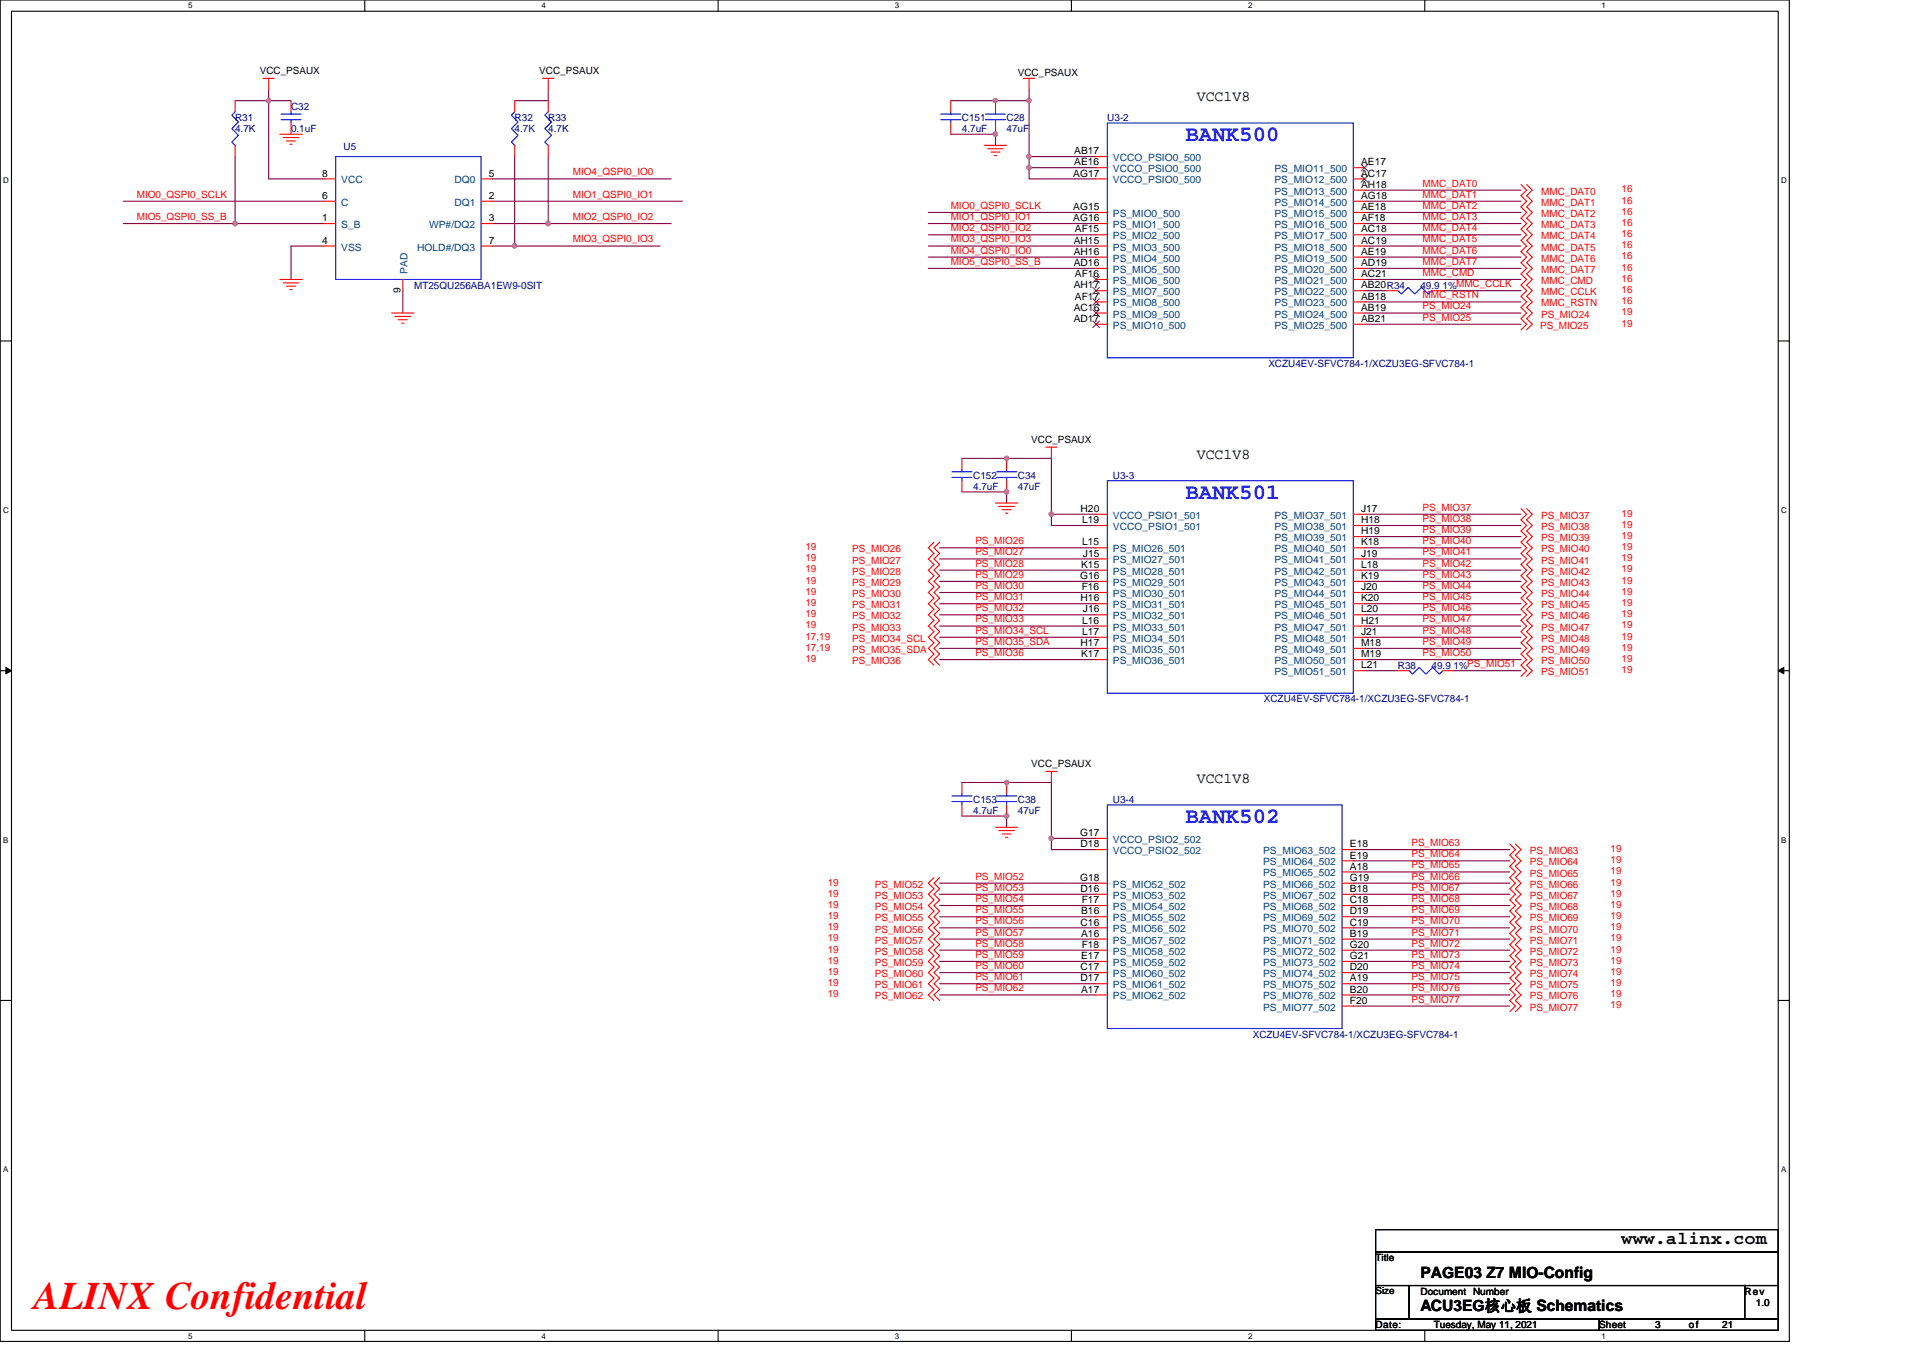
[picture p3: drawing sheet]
<svg xmlns="http://www.w3.org/2000/svg" width="297mm" height="210mm" viewBox="0 0 297 210" stroke-linecap="round" stroke-linejoin="round" font-family="sans-serif">
<defs><g id="words">
<text font-size="6" fill="#f00" x="5.2" y="202.3">ALINX Confidential</text>
<g font-size="3.4" fill="#00f">
<text x="183.1" y="21.8">BANK500</text>
<text x="183.1" y="77.1">BANK501</text>
<text x="183.1" y="127.2">BANK502</text>
</g>
<text font-size="2.8" x="250.5" y="192.3">www.alinx.com</text>
<g font-size="2.4">
<text x="219.4" y="197.4">PAGE03 Z7 MIO-Config</text>
<text x="219.4" y="202.6">ACU3EG核心板 Schematics</text>
</g>
<g font-size="2.3">
<text x="184.9" y="15.7">VCC1V8</text>
<text x="184.9" y="70.9">VCC1V8</text>
<text x="184.9" y="121">VCC1V8</text>
</g>
<g font-size="1.5">
<text x="40.1" y="11.4">VCC_PSAUX</text>
<text x="83.3" y="11.4">VCC_PSAUX</text>
<text x="157.2" y="11.8">VCC_PSAUX</text>
<text x="165.9" y="23.8">AB17</text>
<text x="49.8" y="27.3">8</text>
<text x="75.5" y="27.3">5</text>
<text x="165.8" y="27.3">AG17</text>
<text x="165.9" y="25.5">AE16</text>
<text x="210.2" y="25.5">AE17</text>
<text x="210.2" y="27.3">AC17</text>
<text x="210.2" y="29">AH18</text>
<text x="49.8" y="34.2">1</text>
<text x="49.8" y="30.7">6</text>
<text x="75.5" y="30.7">2</text>
<text x="75.5" y="34.2">3</text>
<text x="165.8" y="32.5">AG15</text>
<text x="165.8" y="34.2">AG16</text>
<text x="166" y="35.9">AF15</text>
<text x="210.2" y="30.7">AG18</text>
<text x="210.2" y="32.5">AE18</text>
<text x="210.2" y="34.2">AF18</text>
<text x="210.2" y="35.9">AC18</text>
<text x="49.8" y="37.7">4</text>
<text x="75.5" y="37.7">7</text>
<text x="165.9" y="37.7">AH15</text>
<text x="165.9" y="39.4">AH16</text>
<text x="165.9" y="41.1">AD16</text>
<text x="210.2" y="37.7">AC19</text>
<text x="210.2" y="39.4">AE19</text>
<text x="210.2" y="41.1">AD19</text>
<text x="61.9" y="45.3" transform="rotate(-90 61.9 45.3)">9</text>
<text x="165.9" y="44.6">AH17</text>
<text x="166" y="42.8">AF16</text>
<text x="166" y="46.3">AF17</text>
<text x="210.2" y="42.8">AC21</text>
<text x="210.2" y="44.6">AB20R34</text>
<text x="210.2" y="46.3">AB18</text>
<text x="165.9" y="48">AC16</text>
<text x="165.9" y="49.7">AD17</text>
<text x="210.2" y="48">AB19</text>
<text x="210.2" y="49.7">AB21</text>
<text x="159.3" y="68.4">VCC_PSAUX</text>
<text x="166.9" y="79.1">H20</text>
<text x="167.2" y="80.8">L19</text>
<text x="210.2" y="79.1">J17</text>
<text x="210.2" y="80.8">H18</text>
<text x="210.2" y="82.6">H19</text>
<text x="166.8" y="89.5">G16</text>
<text x="167" y="87.7">K15</text>
<text x="167.2" y="84.3">L15</text>
<text x="167.3" y="86">J15</text>
<text x="210.2" y="84.3">K18</text>
<text x="210.2" y="86">J19</text>
<text x="210.2" y="87.7">L18</text>
<text x="210.2" y="89.5">K19</text>
<text x="166.9" y="92.9">H16</text>
<text x="167.1" y="91.2">F16</text>
<text x="167.3" y="94.6">J16</text>
<text x="210.2" y="91.2">J20</text>
<text x="210.2" y="92.9">K20</text>
<text x="210.2" y="94.6">L20</text>
<text x="166.9" y="99.8">H17</text>
<text x="167" y="101.6">K17</text>
<text x="167.2" y="96.4">L16</text>
<text x="167.2" y="98.1">L17</text>
<text x="210.2" y="96.4">H21</text>
<text x="210.2" y="98.1">J21</text>
<text x="210.2" y="99.8">M18</text>
<text x="210.2" y="101.6">M19</text>
<text x="210.2" y="103.3">L21</text>
<text x="159.3" y="118.5">VCC_PSAUX</text>
<text x="166.8" y="129.2">G17</text>
<text x="166.9" y="130.9">D18</text>
<text x="208.5" y="130.9">E18</text>
<text x="166.8" y="136.1">G18</text>
<text x="166.9" y="137.8">D16</text>
<text x="208.5" y="132.7">E19</text>
<text x="208.5" y="134.4">A18</text>
<text x="208.5" y="136.1">G19</text>
<text x="208.5" y="137.8">B18</text>
<text x="166.9" y="143">C16</text>
<text x="167" y="141.3">B16</text>
<text x="167.1" y="139.6">F17</text>
<text x="208.5" y="139.6">C18</text>
<text x="208.5" y="141.3">D19</text>
<text x="208.5" y="143">C19</text>
<text x="166.9" y="149.9">C17</text>
<text x="167" y="144.7">A16</text>
<text x="167" y="148.2">E17</text>
<text x="167.1" y="146.5">F18</text>
<text x="208.5" y="144.7">B19</text>
<text x="208.5" y="146.5">G20</text>
<text x="208.5" y="148.2">G21</text>
<text x="208.5" y="149.9">D20</text>
<text x="166.9" y="151.6">D17</text>
<text x="167" y="153.4">A17</text>
<text x="208.5" y="151.6">A19</text>
<text x="208.5" y="153.4">B20</text>
<text x="208.5" y="155.1">F20</text>
<text x="212.5" y="194.9">Title</text>
<text x="212.5" y="200">Size</text>
<text x="219.4" y="200">Document Number</text>
<text x="269.5" y="200">Rev</text>
<text x="271.2" y="201.8">1.0</text>
<text x="212.5" y="205.2">Date:</text>
<text x="221.5" y="205.2">Tuesday, May 11, 2021</text>
<text x="247" y="205.2">Sheet</text>
<text x="255.7" y="205.2">3</text>
<text x="260.9" y="205.2">of</text>
<text x="266" y="205.2">21</text>
</g>
<g font-size="1.5" fill="#000080">
<text x="45" y="17">C32</text>
<text x="36.3" y="18.7">R31</text>
<text x="36.3" y="20.4">4.7K</text>
<text x="45" y="20.4">0.1uF</text>
<text x="53.1" y="23.2">U5</text>
<text x="79.5" y="18.7">R32</text>
<text x="79.5" y="20.4">4.7K</text>
<text x="84.7" y="18.7">R33</text>
<text x="84.7" y="20.4">4.7K</text>
<text x="148.6" y="18.7">C151</text>
<text x="148.6" y="20.4">4.7uF</text>
<text x="155.5" y="18.7">C28</text>
<text x="155.5" y="20.4">47uF</text>
<text x="171" y="18.7">U3-2</text>
<text x="64" y="44.6">MT25QU256ABA1EW9-0SIT</text>
<text x="219.4" y="44.6">49.9 1%MMC_CCLK</text>
<text x="195.9" y="56.7">XCZU4EV-SFVC784-1/XCZU3EG-SFVC784-1</text>
<text x="150.3" y="74">C152</text>
<text x="150.3" y="75.7">4.7uF</text>
<text x="157.2" y="74">C34</text>
<text x="157.2" y="75.7">47uF</text>
<text x="171.9" y="74">U3-3</text>
<text x="215.9" y="103.3">R38</text>
<text x="221.1" y="103.3">49.9 1%PS_MIO51</text>
<text x="195.2" y="108.5">XCZU4EV-SFVC784-1/XCZU3EG-SFVC784-1</text>
<text x="150.3" y="124">C153</text>
<text x="150.3" y="125.8">4.7uF</text>
<text x="157.2" y="124">C38</text>
<text x="157.2" y="125.8">47uF</text>
<text x="171.9" y="124">U3-4</text>
<text x="193.5" y="160.3">XCZU4EV-SFVC784-1/XCZU3EG-SFVC784-1</text>
</g>
<g font-size="1.5" fill="#004080">
<text x="52.7" y="28.3">VCC</text>
<text x="70.2" y="28.3">DQ0</text>
<text x="171.9" y="24.9">VCCO_PSIO0_500</text>
<text x="171.9" y="26.6">VCCO_PSIO0_500</text>
<text x="171.9" y="28.3">VCCO_PSIO0_500</text>
<text x="196.8" y="26.6">PS_MIO11_500</text>
<text x="196.8" y="28.3">PS_MIO12_500</text>
<text x="52.7" y="35.2">S_B</text>
<text x="52.7" y="31.8">C</text>
<text x="66.3" y="35.2">WP#/DQ2</text>
<text x="70.2" y="31.8">DQ1</text>
<text x="171.9" y="33.5">PS_MIO0_500</text>
<text x="171.9" y="35.2">PS_MIO1_500</text>
<text x="196.8" y="30.1">PS_MIO13_500</text>
<text x="196.8" y="31.8">PS_MIO14_500</text>
<text x="196.8" y="33.5">PS_MIO15_500</text>
<text x="196.8" y="35.2">PS_MIO16_500</text>
<text x="52.7" y="38.7">VSS</text>
<text x="64.4" y="38.7">HOLD#/DQ3</text>
<text x="171.9" y="37">PS_MIO2_500</text>
<text x="171.9" y="38.7">PS_MIO3_500</text>
<text x="171.9" y="40.4">PS_MIO4_500</text>
<text x="196.8" y="37">PS_MIO17_500</text>
<text x="196.8" y="38.7">PS_MIO18_500</text>
<text x="196.8" y="40.4">PS_MIO19_500</text>
<text x="62.9" y="42.3" transform="rotate(-90 62.9 42.3)">PAD</text>
<text x="171.9" y="42.2">PS_MIO5_500</text>
<text x="171.9" y="43.9">PS_MIO6_500</text>
<text x="171.9" y="45.6">PS_MIO7_500</text>
<text x="171.9" y="47.3">PS_MIO8_500</text>
<text x="196.8" y="42.2">PS_MIO20_500</text>
<text x="196.8" y="43.9">PS_MIO21_500</text>
<text x="196.8" y="45.6">PS_MIO22_500</text>
<text x="196.8" y="47.3">PS_MIO23_500</text>
<text x="171.9" y="49.1">PS_MIO9_500</text>
<text x="171.9" y="50.8">PS_MIO10_500</text>
<text x="196.8" y="49.1">PS_MIO24_500</text>
<text x="196.8" y="50.8">PS_MIO25_500</text>
<text x="171.9" y="80.2">VCCO_PSIO1_501</text>
<text x="171.9" y="81.9">VCCO_PSIO1_501</text>
<text x="196.8" y="80.2">PS_MIO37_501</text>
<text x="196.8" y="81.9">PS_MIO38_501</text>
<text x="196.8" y="83.6">PS_MIO39_501</text>
<text x="171.9" y="85.3">PS_MIO26_501</text>
<text x="171.9" y="87.1">PS_MIO27_501</text>
<text x="171.9" y="88.8">PS_MIO28_501</text>
<text x="196.8" y="85.3">PS_MIO40_501</text>
<text x="196.8" y="87.1">PS_MIO41_501</text>
<text x="196.8" y="88.8">PS_MIO42_501</text>
<text x="171.9" y="90.5">PS_MIO29_501</text>
<text x="171.9" y="92.2">PS_MIO30_501</text>
<text x="171.9" y="94">PS_MIO31_501</text>
<text x="171.9" y="95.7">PS_MIO32_501</text>
<text x="196.8" y="90.5">PS_MIO43_501</text>
<text x="196.8" y="92.2">PS_MIO44_501</text>
<text x="196.8" y="94">PS_MIO45_501</text>
<text x="196.8" y="95.7">PS_MIO46_501</text>
<text x="171.9" y="97.4">PS_MIO33_501</text>
<text x="171.9" y="99.2">PS_MIO34_501</text>
<text x="171.9" y="100.9">PS_MIO35_501</text>
<text x="196.8" y="97.4">PS_MIO47_501</text>
<text x="196.8" y="99.2">PS_MIO48_501</text>
<text x="196.8" y="100.9">PS_MIO49_501</text>
<text x="171.9" y="102.6">PS_MIO36_501</text>
<text x="196.8" y="102.6">PS_MIO50_501</text>
<text x="196.8" y="104.3">PS_MIO51_501</text>
<text x="171.9" y="132">VCCO_PSIO2_502</text>
<text x="171.9" y="130.2">VCCO_PSIO2_502</text>
<text x="195.1" y="132">PS_MIO63_502</text>
<text x="171.9" y="137.2">PS_MIO52_502</text>
<text x="195.1" y="133.7">PS_MIO64_502</text>
<text x="195.1" y="135.4">PS_MIO65_502</text>
<text x="195.1" y="137.2">PS_MIO66_502</text>
<text x="171.9" y="138.9">PS_MIO53_502</text>
<text x="171.9" y="140.6">PS_MIO54_502</text>
<text x="171.9" y="142.3">PS_MIO55_502</text>
<text x="195.1" y="138.9">PS_MIO67_502</text>
<text x="195.1" y="140.6">PS_MIO68_502</text>
<text x="195.1" y="142.3">PS_MIO69_502</text>
<text x="171.9" y="144.1">PS_MIO56_502</text>
<text x="171.9" y="145.8">PS_MIO57_502</text>
<text x="171.9" y="147.5">PS_MIO58_502</text>
<text x="171.9" y="149.2">PS_MIO59_502</text>
<text x="195.1" y="144.1">PS_MIO70_502</text>
<text x="195.1" y="145.8">PS_MIO71_502</text>
<text x="195.1" y="147.5">PS_MIO72_502</text>
<text x="195.1" y="149.2">PS_MIO73_502</text>
<text x="171.9" y="151">PS_MIO60_502</text>
<text x="171.9" y="152.7">PS_MIO61_502</text>
<text x="171.9" y="154.4">PS_MIO62_502</text>
<text x="195.1" y="151">PS_MIO74_502</text>
<text x="195.1" y="152.7">PS_MIO75_502</text>
<text x="195.1" y="154.4">PS_MIO76_502</text>
<text x="195.1" y="156.1">PS_MIO77_502</text>
</g>
<g font-size="1.5" fill="#f00">
<text x="88.5" y="27.1">MIO4_QSPI0_IO0</text>
<text x="219.7" y="28.8">MMC_DAT0</text>
<text x="250.5" y="29.7">16</text>
<text x="21.1" y="34">MIO5_QSPI0_SS_B</text>
<text x="21.1" y="30.5">MIO0_QSPI0_SCLK</text>
<text x="88.5" y="34">MIO2_QSPI0_IO2</text>
<text x="88.5" y="30.5">MIO1_QSPI0_IO1</text>
<text x="146.9" y="32.3">MIO0_QSPI0_SCLK</text>
<text x="146.9" y="34">MIO1_QSPI0_IO1</text>
<text x="146.9" y="35.7">MIO2_QSPI0_IO2</text>
<text x="219.7" y="30.5">MMC_DAT1</text>
<text x="219.7" y="32.3">MMC_DAT2</text>
<text x="219.7" y="34">MMC_DAT3</text>
<text x="219.7" y="35.7">MMC_DAT4</text>
<text x="238.1" y="30.1">MMC_DAT0</text>
<text x="238.1" y="31.8">MMC_DAT1</text>
<text x="238.1" y="33.5">MMC_DAT2</text>
<text x="238.1" y="35.3">MMC_DAT3</text>
<text x="250.5" y="31.5">16</text>
<text x="250.5" y="33.2">16</text>
<text x="250.5" y="34.9">16</text>
<text x="88.5" y="37.5">MIO3_QSPI0_IO3</text>
<text x="146.9" y="37.5">MIO3_QSPI0_IO3</text>
<text x="146.9" y="39.2">MIO4_QSPI0_IO0</text>
<text x="146.9" y="40.9">MIO5_QSPI0_SS_B</text>
<text x="219.7" y="37.5">MMC_DAT5</text>
<text x="219.7" y="39.2">MMC_DAT6</text>
<text x="219.7" y="40.9">MMC_DAT7</text>
<text x="238.1" y="37">MMC_DAT4</text>
<text x="238.1" y="40.4">MMC_DAT6</text>
<text x="238.1" y="38.7">MMC_DAT5</text>
<text x="250.5" y="36.6">16</text>
<text x="250.5" y="40.1">16</text>
<text x="250.5" y="38.4">16</text>
<text x="250.5" y="41.8">16</text>
<text x="219.7" y="42.6">MMC_CMD</text>
<text x="219.7" y="46.1">MMC_RSTN</text>
<text x="219.7" y="47.8">PS_MIO24</text>
<text x="238.1" y="42.2">MMC_DAT7</text>
<text x="238.1" y="43.9">MMC_CMD</text>
<text x="238.1" y="47.3">MMC_RSTN</text>
<text x="238.1" y="45.6">MMC_CCLK</text>
<text x="250.5" y="43.5">16</text>
<text x="250.5" y="47">16</text>
<text x="250.5" y="45.3">16</text>
<text x="219.7" y="49.6">PS_MIO25</text>
<text x="237.9" y="50.8">PS_MIO25</text>
<text x="238.1" y="49.1">PS_MIO24</text>
<text x="250.5" y="50.5">19</text>
<text x="250.5" y="48.7">19</text>
<text x="219.7" y="80.6">PS_MIO38</text>
<text x="219.7" y="82.4">PS_MIO39</text>
<text x="219.7" y="78.9">PS_MIO37</text>
<text x="238.1" y="81.9">PS_MIO38</text>
<text x="238.1" y="83.6">PS_MIO39</text>
<text x="238.1" y="80.2">PS_MIO37</text>
<text x="250.5" y="81.6">19</text>
<text x="250.5" y="83.3">19</text>
<text x="250.5" y="79.8">19</text>
<text x="124.4" y="85">19</text>
<text x="124.4" y="86.7">19</text>
<text x="124.4" y="88.5">19</text>
<text x="131.7" y="85.3">PS_MIO26</text>
<text x="131.7" y="87.1">PS_MIO27</text>
<text x="131.7" y="88.8">PS_MIO28</text>
<text x="150.7" y="84.1">PS_MIO26</text>
<text x="150.7" y="85.8">PS_MIO27</text>
<text x="150.7" y="89.3">PS_MIO29</text>
<text x="150.7" y="87.5">PS_MIO28</text>
<text x="219.7" y="84.1">PS_MIO40</text>
<text x="219.7" y="85.8">PS_MIO41</text>
<text x="219.7" y="87.5">PS_MIO42</text>
<text x="219.7" y="89.3">PS_MIO43</text>
<text x="238.1" y="85.3">PS_MIO40</text>
<text x="238.1" y="87.1">PS_MIO41</text>
<text x="238.1" y="88.8">PS_MIO42</text>
<text x="250.5" y="85">19</text>
<text x="250.5" y="86.7">19</text>
<text x="250.5" y="88.5">19</text>
<text x="124.4" y="90.2">19</text>
<text x="124.4" y="93.6">19</text>
<text x="124.4" y="91.9">19</text>
<text x="124.4" y="95.4">19</text>
<text x="131.7" y="90.5">PS_MIO29</text>
<text x="131.7" y="94">PS_MIO31</text>
<text x="131.7" y="92.3">PS_MIO30</text>
<text x="131.7" y="95.7">PS_MIO32</text>
<text x="150.7" y="92.7">PS_MIO31</text>
<text x="150.7" y="91">PS_MIO30</text>
<text x="150.7" y="94.4">PS_MIO32</text>
<text x="219.7" y="92.7">PS_MIO45</text>
<text x="219.7" y="94.4">PS_MIO46</text>
<text x="219.7" y="91">PS_MIO44</text>
<text x="238.1" y="90.5">PS_MIO43</text>
<text x="238.1" y="92.3">PS_MIO44</text>
<text x="238.1" y="94">PS_MIO45</text>
<text x="238.1" y="95.7">PS_MIO46</text>
<text x="250.5" y="90.2">19</text>
<text x="250.5" y="91.9">19</text>
<text x="250.5" y="93.6">19</text>
<text x="250.5" y="95.4">19</text>
<text x="124.4" y="98.8">17,19</text>
<text x="124.4" y="100.5">17,19</text>
<text x="124.4" y="97.1">19</text>
<text x="131.7" y="99.2">PS_MIO34_SCL</text>
<text x="131.7" y="100.9">PS_MIO35_SDA</text>
<text x="131.7" y="97.4">PS_MIO33</text>
<text x="150.7" y="97.9">PS_MIO34_SCL</text>
<text x="150.7" y="99.6">PS_MIO35_SDA</text>
<text x="150.7" y="101.4">PS_MIO36</text>
<text x="150.7" y="96.2">PS_MIO33</text>
<text x="219.7" y="96.2">PS_MIO47</text>
<text x="219.7" y="97.9">PS_MIO48</text>
<text x="219.7" y="99.6">PS_MIO49</text>
<text x="219.7" y="101.4">PS_MIO50</text>
<text x="238.1" y="97.4">PS_MIO47</text>
<text x="238.1" y="100.9">PS_MIO49</text>
<text x="238.1" y="99.2">PS_MIO48</text>
<text x="250.5" y="97.1">19</text>
<text x="250.5" y="100.5">19</text>
<text x="250.5" y="98.8">19</text>
<text x="124.4" y="102.3">19</text>
<text x="131.7" y="102.6">PS_MIO36</text>
<text x="238.1" y="102.6">PS_MIO50</text>
<text x="238.1" y="104.4">PS_MIO51</text>
<text x="250.5" y="102.3">19</text>
<text x="250.5" y="104">19</text>
<text x="218" y="130.7">PS_MIO63</text>
<text x="236.3" y="132">PS_MIO63</text>
<text x="248.8" y="131.6">19</text>
<text x="127.9" y="136.8">19</text>
<text x="135.1" y="137.2">PS_MIO52</text>
<text x="150.7" y="137.6">PS_MIO53</text>
<text x="150.7" y="135.9">PS_MIO52</text>
<text x="218" y="132.5">PS_MIO64</text>
<text x="218" y="134.2">PS_MIO65</text>
<text x="218" y="135.9">PS_MIO66</text>
<text x="218" y="137.6">PS_MIO67</text>
<text x="236.3" y="133.7">PS_MIO64</text>
<text x="236.3" y="135.4">PS_MIO65</text>
<text x="236.3" y="137.2">PS_MIO66</text>
<text x="248.8" y="133.4">19</text>
<text x="248.8" y="135.1">19</text>
<text x="248.8" y="136.8">19</text>
<text x="127.9" y="138.5">19</text>
<text x="127.9" y="142">19</text>
<text x="127.9" y="140.3">19</text>
<text x="127.9" y="143.7">19</text>
<text x="135.1" y="138.9">PS_MIO53</text>
<text x="135.1" y="142.3">PS_MIO55</text>
<text x="135.1" y="140.6">PS_MIO54</text>
<text x="150.7" y="141.1">PS_MIO55</text>
<text x="150.7" y="139.4">PS_MIO54</text>
<text x="150.7" y="142.8">PS_MIO56</text>
<text x="218" y="139.4">PS_MIO68</text>
<text x="218" y="141.1">PS_MIO69</text>
<text x="218" y="142.8">PS_MIO70</text>
<text x="236.3" y="138.9">PS_MIO67</text>
<text x="236.3" y="140.6">PS_MIO68</text>
<text x="236.3" y="142.3">PS_MIO69</text>
<text x="248.8" y="138.5">19</text>
<text x="248.8" y="140.3">19</text>
<text x="248.8" y="142">19</text>
<text x="248.8" y="143.7">19</text>
<text x="127.9" y="145.5">19</text>
<text x="127.9" y="148.9">19</text>
<text x="127.9" y="147.2">19</text>
<text x="135.1" y="145.8">PS_MIO57</text>
<text x="135.1" y="149.2">PS_MIO59</text>
<text x="135.1" y="147.5">PS_MIO58</text>
<text x="135.1" y="144.1">PS_MIO56</text>
<text x="150.7" y="144.5">PS_MIO57</text>
<text x="150.7" y="148">PS_MIO59</text>
<text x="150.7" y="146.3">PS_MIO58</text>
<text x="150.7" y="149.7">PS_MIO60</text>
<text x="218" y="144.5">PS_MIO71</text>
<text x="218" y="146.3">PS_MIO72</text>
<text x="218" y="148">PS_MIO73</text>
<text x="218" y="149.7">PS_MIO74</text>
<text x="236.3" y="144.1">PS_MIO70</text>
<text x="236.3" y="145.8">PS_MIO71</text>
<text x="236.3" y="147.5">PS_MIO72</text>
<text x="236.3" y="149.2">PS_MIO73</text>
<text x="248.8" y="145.5">19</text>
<text x="248.8" y="147.2">19</text>
<text x="248.8" y="148.9">19</text>
<text x="127.9" y="150.6">19</text>
<text x="127.9" y="154.1">19</text>
<text x="127.9" y="152.4">19</text>
<text x="135.1" y="151">PS_MIO60</text>
<text x="135.1" y="154.4">PS_MIO62</text>
<text x="135.1" y="152.7">PS_MIO61</text>
<text x="150.7" y="153.2">PS_MIO62</text>
<text x="150.7" y="151.4">PS_MIO61</text>
<text x="218" y="151.4">PS_MIO75</text>
<text x="218" y="153.2">PS_MIO76</text>
<text x="218" y="154.9">PS_MIO77</text>
<text x="236.3" y="154.4">PS_MIO76</text>
<text x="236.3" y="152.7">PS_MIO75</text>
<text x="236.3" y="151">PS_MIO74</text>
<text x="248.8" y="154.1">19</text>
<text x="248.8" y="152.4">19</text>
<text x="248.8" y="150.6">19</text>
<text x="248.8" y="155.8">19</text>
<text x="236.3" y="156.2">PS_MIO77</text>
</g>
<g font-size="1.2">
<text x="29.1" y="1.3">5</text>
<text x="83.6" y="1.3">4</text>
<text x="138.2" y="1.3">3</text>
<text x="192.8" y="1.3">2</text>
<text x="247.4" y="1.3">1</text>
<text x=".5" y="28.3">D</text>
<text x="275.1" y="28.3">D</text>
<text x=".5" y="79.2">C</text>
<text x="275.1" y="79.2">C</text>
<text x=".5" y="130.2">B</text>
<text x="275.1" y="130.2">B</text>
<text x=".5" y="181.1">A</text>
<text x="275.1" y="181.1">A</text>
<text x="29.1" y="206.8">5</text>
<text x="83.6" y="206.8">4</text>
<text x="138.2" y="206.8">3</text>
<text x="192.8" y="206.8">2</text>
<text x="247.4" y="206.8">1</text>
</g>
</g></defs>
<path d="M0 0h276.4v207.3h-276.4zM1.8 1.7h272.9v203.8h-272.9z" fill="none" stroke="#000" stroke-width=".17"/>
<g fill="#fff">
<path d="M29.1 .2h.6v1.4h-.6z"/>
<path d="M29.1 205.7h.6v1.4h-.6z"/>
</g>
<path d="M56.3 0v1.7M56.3 205.5v1.8" fill="none" stroke="#000" stroke-width=".17"/>
<g fill="#fff">
<path d="M83.6 .2h.7v1.4h-.7z"/>
<path d="M83.6 205.7h.7v1.4h-.7z"/>
</g>
<path d="M110.9 0v1.7M110.9 205.5v1.8" fill="none" stroke="#000" stroke-width=".17"/>
<g fill="#fff">
<path d="M138.2 .2h.7v1.4h-.7z"/>
<path d="M138.2 205.7h.7v1.4h-.7z"/>
</g>
<path d="M165.5 0v1.7M165.5 205.5v1.8" fill="none" stroke="#000" stroke-width=".17"/>
<g fill="#fff">
<path d="M192.8 .2h.6v1.4h-.6z"/>
<path d="M192.8 205.7h.6v1.4h-.6z"/>
</g>
<path d="M220.1 0v1.7M220.1 205.5v1.8" fill="none" stroke="#000" stroke-width=".17"/>
<g fill="#fff">
<path d="M247.4 .2h.6v1.4h-.6z"/>
<path d="M247.4 205.7h.6v1.4h-.6z"/>
<path d="M.5 27.2h.8v1.4h-.8z"/>
<path d="M275.1 27.2h.9v1.4h-.9z"/>
<path d="M.5 78.1h.8v1.4h-.8z"/>
<path d="M275.1 78.1h.9v1.4h-.9z"/>
</g>
<path d="M0 52.7h1.8M274.7 52.7h1.7" fill="none" stroke="#000" stroke-width=".17"/>
<g fill="#fff">
<path d="M.5 129.1h.8v1.4h-.8z"/>
<path d="M275.1 129.1h.8v1.4h-.8z"/>
</g>
<path d="M0 103.6h1.8M274.7 103.6h1.7" fill="none" stroke="#000" stroke-width=".17"/>
<path d="M.9 103.1l.9 .5-.9 .5zM274.7 103.6l.8-.5v1z" fill="#000" stroke="#000" stroke-width=".15"/>
<g fill="#fff">
<path d="M.5 180h.8v1.4h-.8z"/>
<path d="M275.1 180h.8v1.4h-.8z"/>
</g>
<path d="M0 154.6h1.8M274.7 154.6h1.7M212.5 190h62.2v3.5h-62.2zM212.5 193.5h62.2v5.1h-62.2zM212.5 198.6h5.2v5.2h-5.2zM217.7 198.6h51.8v5.2h-51.8zM269.5 198.6h5.2v5.2h-5.2zM212.5 203.8h34.5v1.7h-34.5zM247 203.8h27.7v1.7h-27.7z" fill="none" stroke="#000" stroke-width=".17"/>
<g fill="none" stroke="#800040" stroke-width=".17">
<path d="M36.3 15.6h5.2M41.5 15.6h3.5M41.5 15.6v12h8.6M41.5 13.8v1.8M84.7 13.8v1.8h-5.2M146.9 15.6h12.1M159 15.6v8.6h10.3M159 13.8v1.8M19 31.1h31.1M19 34.5h17.3M36.3 34.5h13.8M36.3 24.2v10.3"/>
<path d="M50.1 38h-5.1v5.2M76 34.5h8.7M76 38h3.5M76 27.6h27.7M76 31.1h29.4M79.5 38h22.5M79.5 24.2v13.8M84.7 24.2v10.3M84.7 34.5h19M143.4 32.8h25.9M143.4 34.5h25.9M143.4 36.3h25.9"/>
<path d="M143.4 38h25.9M143.4 39.7h25.9M146.9 20.7h6.9v1.8M159 24.2v1.7h10.3M159 25.9v1.7h10.3M210.8 31.1h24.1M210.8 32.8h24.1M210.8 34.5h24.1M210.8 36.3h24.1M210.8 38h24.1M210.8 39.7h24.1M210.8 29.4h24.1"/>
<path d="M62.2 44.9v3.5M143.4 41.5h25.9M210.8 41.5h24.1M210.8 43.2h24.1M210.8 46.7h24.1M210.8 44.9h3.4M210.8 50.1h24.1M210.8 48.4h24.1M222.9 44.9h12M148.6 70.8h13.8v8.7h6.9M148.6 76h6.9v1.7M162.4 79.5v1.7h6.9"/>
<path d="M210.8 79.5h24.1M145.1 86.4h24.2M145.1 84.6h24.2M145.1 89.8h24.2M145.1 88.1h24.2M145.1 93.3h24.2M145.1 91.5h24.2M145.1 98.5h24.2M145.1 96.7h24.2M145.1 95h24.2M210.8 93.3h24.1M210.8 95h24.1"/>
<path d="M210.8 96.7h24.1M210.8 98.5h24.1M210.8 81.2h24.1M210.8 82.9h24.1M210.8 84.6h24.1M210.8 86.4h24.1M210.8 91.5h24.1M210.8 88.1h24.1M210.8 89.8h24.1M145.1 101.9h24.2M145.1 100.2h24.2M210.8 103.6h5.1"/>
<path d="M210.8 100.2h24.1M210.8 101.9h24.1M224.6 103.6h10.3M145.1 138.2h24.2M145.1 139.9h24.2M145.1 136.5h24.2M148.6 120.9h13.8v8.6M148.6 126.1h6.9v1.7M162.4 129.5h6.9M162.4 129.5v1.8h6.9M209 139.9h24.2M209 133h24.2"/>
<path d="M209 134.7h24.2M209 136.5h24.2M209 138.2h24.2M209 131.3h24.2M145.1 141.6h24.2M145.1 145.1h24.2M145.1 148.5h24.2M145.1 146.8h24.2M145.1 143.4h24.2M145.1 150.3h24.2M145.1 153.7h24.2M145.1 152h24.2"/>
<path d="M209 141.6h24.2M209 143.4h24.2M209 145.1h24.2M209 146.8h24.2M209 148.5h24.2M209 150.3h24.2M209 152h24.2M209 153.7h24.2M209 155.4h24.2"/>
</g>
<g fill="#f0f" stroke="#f0f" stroke-width=".17">
<circle cx="158.9" cy="24.2" r=".34"/>
<circle cx="158.9" cy="15.5" r=".34"/>
<circle cx="158.9" cy="25.9" r=".34"/>
<circle cx="41.5" cy="15.5" r=".34"/>
<circle cx="36.3" cy="34.5" r=".34"/>
<circle cx="84.7" cy="34.5" r=".34"/>
<circle cx="162.4" cy="79.4" r=".33"/>
<circle cx="155.5" cy="70.8" r=".33"/>
<circle cx="162.4" cy="129.5" r=".34"/>
<circle cx="155.5" cy="120.9" r=".34"/>
<circle cx="79.5" cy="38" r=".34"/>
<circle cx="155.5" cy="126.1" r=".34"/>
<circle cx="155.5" cy="76" r=".34"/>
<circle cx="153.8" cy="15.5" r=".34"/>
<circle cx="153.8" cy="20.7" r=".34"/>
</g>
<g fill="none" stroke="#f00" stroke-width=".17">
<path d="M36.3 15.6v1.7M40.6 12.1h1.8M41.5 12.1v1.7M45 15.6v1.7M45 19v1.7M79.5 15.6v1.7M83.8 12.1h1.8M84.7 12.1v1.7M84.7 15.6v1.7M146.9 15.6v1.7M146.9 19v1.7M153.8 15.6v1.7"/>
<path d="M153.8 19v1.7M158.1 12.1h1.7M159 12.1v1.7M36.3 22.5v1.7M43.2 20.7h3.5M43.7 21.3h2.5M44.3 21.8h1.4M44.8 22.3h.3M50.1 27.6h1.8M50.1 34.5h1.8M50.1 38h1.8M50.1 31.1h1.8"/>
<path d="M74.3 38h1.7M74.3 31.1h1.7M74.3 27.6h1.7M74.3 34.5h1.7M79.5 22.5v1.7M84.7 22.5v1.7M152 22.5h3.5M152.6 23h2.4M153.1 23.5h1.3M153.6 24h.3M169.3 32.8h1.7M169.3 34.5h1.7"/>
<path d="M169.3 36.3h1.7M169.3 38h1.7M169.3 39.7h1.7M169.3 24.2h1.7M169.3 25.9h1.7M169.3 27.6h1.7M209 25.9h1.8M209 27.6h1.8M209 29.4h1.8M209 31.1h1.8M209 32.8h1.8M209 34.5h1.8"/>
<path d="M209 36.3h1.8M209 38h1.8M209 39.7h1.8M234.9 28.5l.9 .9-.9 .8 .9 .9-.9 .9 .9 .8-.9 .9 .9 .8-.9 .9 .9 .9-.9 .8 .9 .9-.9 .9 .9 .8-.9 .9 .9 .9-.9 .8 .9 .9-.9 .8 .9 .9-.9 .9 .9 .9-.9 .8 .9 .9-.9 .8 .9 .9-.9 .9M235.8 28.5l.9 .9-.9 .8 .9 .9-.9 .9 .9 .8-.9 .9 .9 .8-.9 .9 .9 .9-.9 .8 .9 .9-.9 .9 .9 .8-.9 .9 .9 .9-.9 .8 .9 .9-.9 .8 .9 .9-.9 .9 .9 .9-.9 .8 .9 .9-.9 .8 .9 .9-.9 .9M43.2 43.2h3.5M43.7 43.7h2.5M44.3 44.2h1.4M44.8 44.7h.3M60.5 48.4h3.5M61 48.9h2.4M61.5 49.4h1.4"/>
<path d="M62.1 49.9h.3M62.2 43.2v1.7M169.3 41.5h1.7M169.3 43.2h1.7M169.3 44.9h1.7M169.3 46.7h1.7M169.3 48.4h1.7M169.3 50.1h1.7M209 41.5h1.8M209 43.2h1.8M209 44.9h1.8M209 46.7h1.8"/>
<path d="M209 48.4h1.8M209 50.1h1.8M214.2 44.9h1.7M221.1 44.9h1.8M148.6 70.8v1.8M148.6 74.3v1.7M153.8 77.7h3.4M154.3 78.3h2.4M154.8 78.8h1.4M155.3 79.3h.4M155.5 70.8v1.8M155.5 74.3v1.7"/>
<path d="M161.5 69.1h1.8M162.4 69.1v1.7M169.3 79.5h1.7M209 79.5h1.8M234.9 78.6l.9 .9-.9 .8 .9 .9-.9 .8 .9 .9-.9 .9 .9 .8-.9 .9 .9 .9-.9 .8 .9 .9-.9 .9 .9 .8-.9 .9 .9 .8-.9 .9 .9 .9-.9 .8 .9 .9-.9 .9 .9 .8-.9 .9 .9 .9-.9 .8 .9 .9-.9 .8 .9 .9-.9 .9 .9 .8-.9 .9M235.8 78.6l.9 .9-.9 .8 .9 .9-.9 .8 .9 .9-.9 .9 .9 .8-.9 .9 .9 .9-.9 .8 .9 .9-.9 .9 .9 .8-.9 .9 .9 .8-.9 .9 .9 .9-.9 .8 .9 .9-.9 .9 .9 .8-.9 .9 .9 .9-.9 .8 .9 .9-.9 .8 .9 .9-.9 .9 .9 .8-.9 .9M144.3 83.8l-.9 .8 .9 .9-.9 .9 .9 .8-.9 .9 .9 .9-.9 .8 .9 .9-.9 .8 .9 .9-.9 .9 .9 .8-.9 .9 .9 .9-.9 .8 .9 .9-.9 .9 .9 .8-.9 .9 .9 .8-.9 .9 .9 .9M145.1 83.8l-.8 .8 .8 .9-.8 .9 .8 .8-.8 .9 .8 .9-.8 .8 .8 .9-.8 .8 .8 .9-.8 .9 .8 .8-.8 .9 .8 .9-.8 .8 .8 .9-.8 .9 .8 .8-.8 .9 .8 .8-.8 .9 .8 .9M169.3 84.6h1.7M169.3 86.4h1.7M169.3 88.1h1.7M169.3 89.8h1.7"/>
<path d="M169.3 91.5h1.7M169.3 93.3h1.7M169.3 95h1.7M169.3 96.7h1.7M169.3 98.5h1.7M169.3 81.2h1.7M209 81.2h1.8M209 82.9h1.8M209 84.6h1.8M209 86.4h1.8M209 88.1h1.8M209 89.8h1.8"/>
<path d="M209 91.5h1.8M209 93.3h1.8M209 95h1.8M209 96.7h1.8M209 98.5h1.8M161.5 119.2h1.8M162.4 119.2v1.7M169.3 100.2h1.7M169.3 101.9h1.7M209 100.2h1.8M209 101.9h1.8M209 103.6h1.8"/>
<path d="M215.9 103.6h1.8M222.9 103.6h1.7M144.3 135.6l-.9 .9 .9 .8-.9 .9 .9 .8-.9 .9 .9 .9-.9 .8 .9 .9-.9 .9 .9 .8-.9 .9 .9 .9-.9 .8 .9 .9-.9 .8 .9 .9-.9 .9 .9 .8-.9 .9 .9 .9-.9 .8 .9 .9M145.1 135.6l-.8 .9 .8 .8-.8 .9 .8 .8-.8 .9 .8 .9-.8 .8 .8 .9-.8 .9 .8 .8-.8 .9 .8 .9-.8 .8 .8 .9-.8 .8 .8 .9-.8 .9 .8 .8-.8 .9 .8 .9-.8 .8 .8 .9M148.6 120.9v1.7M148.6 124.4v1.7M153.8 127.8h3.4M154.3 128.3h2.4M154.8 128.9h1.4M155.3 129.4h.4M155.5 120.9v1.7M155.5 124.4v1.7"/>
<path d="M169.3 136.5h1.7M169.3 138.2h1.7M169.3 139.9h1.7M169.3 131.3h1.7M169.3 129.5h1.7M207.3 131.3h1.7M207.3 133h1.7M207.3 134.7h1.7M207.3 136.5h1.7M207.3 138.2h1.7M207.3 139.9h1.7M233.2 130.4l.9 .9-.9 .8 .9 .9-.9 .9 .9 .8-.9 .9 .9 .9-.9 .8 .9 .9-.9 .8 .9 .9-.9 .9 .9 .8-.9 .9 .9 .9-.9 .8 .9 .9-.9 .9 .9 .8-.9 .9 .9 .8-.9 .9 .9 .9-.9 .8 .9 .9-.9 .9 .9 .8-.9 .9 .9 .8-.9 .9"/>
<path d="M234.1 130.4l.8 .9-.8 .8 .8 .9-.8 .9 .8 .8-.8 .9 .8 .9-.8 .8 .8 .9-.8 .8 .8 .9-.8 .9 .8 .8-.8 .9 .8 .9-.8 .8 .8 .9-.8 .9 .8 .8-.8 .9 .8 .8-.8 .9 .8 .9-.8 .8 .8 .9-.8 .9 .8 .8-.8 .9 .8 .8-.8 .9M169.3 141.6h1.7M169.3 143.4h1.7M169.3 145.1h1.7M169.3 146.8h1.7M169.3 148.5h1.7M169.3 150.3h1.7M169.3 152h1.7M169.3 153.7h1.7M207.3 141.6h1.7M207.3 143.4h1.7M207.3 145.1h1.7"/>
<path d="M207.3 146.8h1.7M207.3 148.5h1.7M207.3 150.3h1.7M207.3 152h1.7M207.3 153.7h1.7M207.3 155.4h1.7"/>
</g>
<g fill="none" stroke="#00f" stroke-width=".17">
<path d="M36.3 17.3l-.5 .5 1 1-1 1.1 1 1-1 1 .5 .6M43.4 18.5h3.1M43.4 17.6h3.1M45 17.3v.3M45 18.5v.5M79.5 17.3l-.5 .5 1 1-1 1.1 1 1-1 1 .5 .6M84.7 17.3l-.5 .5 1 1-1 1.1 1 1-1 1 .5 .6M145.3 18.5h3.1M145.3 17.6h3.1M146.9 17.3v.3M146.9 18.5v.5M152.2 18.5h3.1"/>
<path d="M152.2 17.6h3.1M153.8 17.3v.3M153.8 18.5v.5M171 19h38v36.3h-38zM51.9 24.2h22.4v19h-22.4zM215.9 44.9l.6 .5 1-1 1 1 1.1-1 1 1 .5-.5M147 73.8h3.1M147 72.9h3.1M148.6 72.6v.3M148.6 73.8v.5M153.9 73.8h3.2M153.9 72.9h3.2"/>
<path d="M155.5 72.6v.3M155.5 73.8v.5M171 74.3h38v32.8h-38zM217.7 103.6l.5 .6 1-1.1 1.1 1.1 1-1.1 1 1.1 .6-.6M147 123.8h3.1M147 123h3.1M148.6 122.6v.4M148.6 123.8v.6M153.9 123.8h3.2M153.9 123h3.2M155.5 122.6v.4M155.5 123.8v.6"/>
<path d="M171 124.4h36.3v34.5h-36.3z"/>
</g>
<g fill="none" stroke="#804000" stroke-width=".15">
<path d="M210.3 25.4l1 1M210.3 27.1l1 1.1M211.3 25.4l-1.1 1M211.3 27.1l-1.1 1.1M168.8 42.7l1 1M168.8 44.4l1 1M168.8 46.1l1 1.1M168.8 47.9l1 1M168.8 49.6l1 1M169.8 42.7l-1 1M169.8 44.4l-1 1M169.8 46.1l-1 1.1"/>
<path d="M169.8 47.9l-1 1M169.8 49.6l-1 1"/>
</g>
<use href="#words"/>
</svg>
